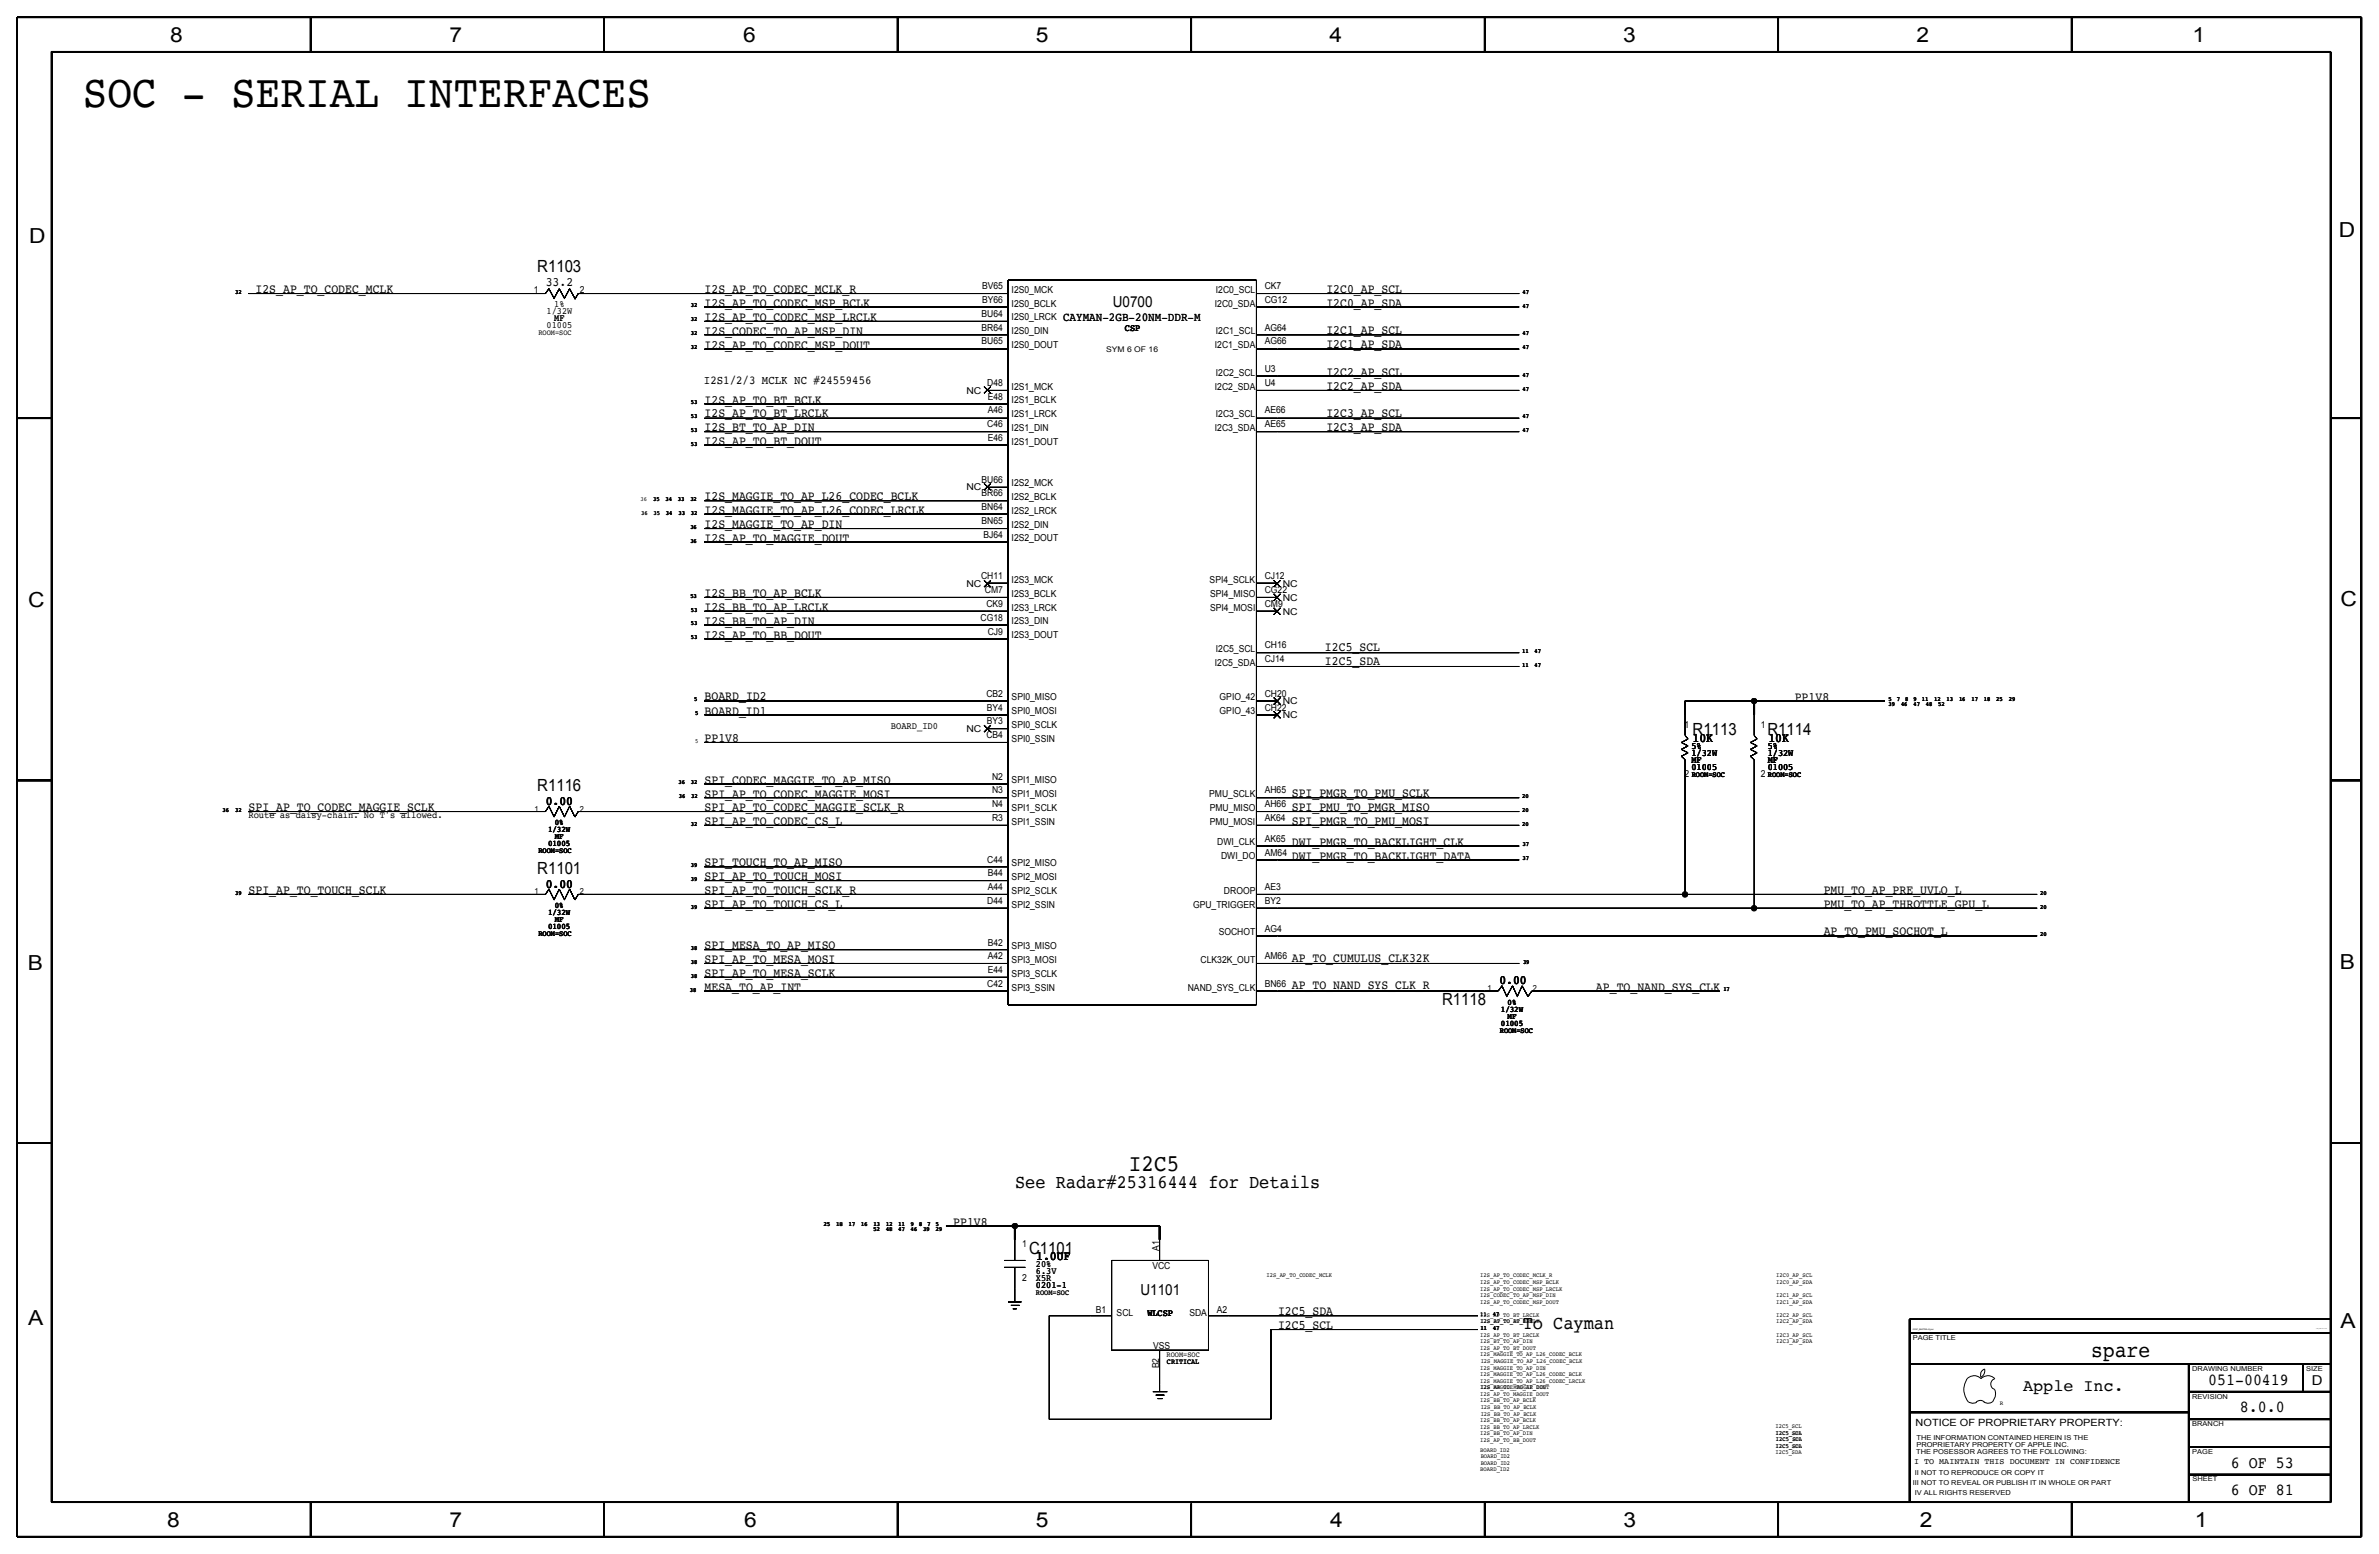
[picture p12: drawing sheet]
<svg xmlns="http://www.w3.org/2000/svg" width="875mm" height="572mm" viewBox="0 0 875 572" stroke-linecap="round" stroke-linejoin="round" font-family="sans-serif">
<defs><g id="words">
<text font-size="17" x="30.4" y="39.3">SOC - SERIAL INTERFACES</text>
<text font-size="8.7" x="415.2" y="430.6">I2C5</text>
<text font-size="8.1" x="769.2" y="499.1">spare</text>
<g font-size="7.6">
<text x="62.5" y="15.5">8</text>
<text x="165.4" y="15.5">7</text>
<text x="273.3" y="15.5">6</text>
<text x="381" y="15.5">5</text>
<text x="489" y="15.5">4</text>
<text x="597" y="15.5">3</text>
<text x="704.9" y="15.5">2</text>
<text x="806.5" y="15.5">1</text>
<text x="10.7" y="89.5">D</text>
<text x="860.3" y="87.2">D</text>
<text x="10.4" y="223.3">C</text>
<text x="860.8" y="222.8">C</text>
<text x="10.2" y="356.7">B</text>
<text x="860.6" y="356.4">B</text>
<text x="10.4" y="487.5">A</text>
<text x="860.8" y="488.2">A</text>
<text x="61.5" y="561.7">8</text>
<text x="165.4" y="561.7">7</text>
<text x="273.8" y="561.6">6</text>
<text x="381" y="561.7">5</text>
<text x="489.2" y="561.7">4</text>
<text x="597.1" y="561.6">3</text>
<text x="706.2" y="561.7">2</text>
<text x="807.3" y="561.7">1</text>
</g>
<g font-size="7">
<text x="373.4" y="436.9">See Radar#25316444 for Details</text>
<text x="560.1" y="488.9">To Cayman</text>
</g>
<g font-size="6.2">
<text x="197.6" y="100.2">R1103</text>
<text x="622.6" y="270.4">R1113</text>
<text x="650.1" y="270.4">R1114</text>
<text x="197.6" y="290.7">R1116</text>
<text x="197.6" y="321.3">R1101</text>
<text x="530.5" y="369.5">R1118</text>
<text x="378.5" y="461">C1101</text>
<text x="812.2" y="509.3">051-00419</text>
<text x="744.2" y="511.5">Apple Inc.</text>
<text x="823.9" y="519.4">8.0.0</text>
<text x="820.6" y="539.7">6 OF 53</text>
<text x="820.6" y="549.9">6 OF 81</text>
</g>
<g font-size="5.6">
<text x="409.3" y="113.1">U0700</text>
<text x="419.5" y="476.3">U1101</text>
</g>
<text font-size="5" x="850.3" y="509.3">D</text>
<g font-size="4.7">
<text x="94" y="107.8">I2S_AP_TO_CODEC_MCLK</text>
<text x="200.7" y="105.3">33.2</text>
<text x="259.2" y="107.9">I2S_AP_TO_CODEC_MCLK_R</text>
<text x="487.9" y="107.7">I2C0_AP_SCL</text>
<text x="259.2" y="112.9">I2S_AP_TO_CODEC_MSP_BCLK</text>
<text x="487.9" y="112.8">I2C0_AP_SDA</text>
<text x="259.2" y="118">I2S_AP_TO_CODEC_MSP_LRCLK</text>
<text x="259.2" y="123.1">I2S_CODEC_TO_AP_MSP_DIN</text>
<text x="487.9" y="123">I2C1_AP_SCL</text>
<text x="259.2" y="128.2">I2S_AP_TO_CODEC_MSP_DOUT</text>
<text x="487.9" y="128.1">I2C1_AP_SDA</text>
<text x="487.9" y="138.2">I2C2_AP_SCL</text>
<text x="487.9" y="143.3">I2C2_AP_SDA</text>
<text x="259.2" y="148.5">I2S_AP_TO_BT_BCLK</text>
<text x="259.2" y="153.5">I2S_AP_TO_BT_LRCLK</text>
<text x="487.9" y="153.5">I2C3_AP_SCL</text>
<text x="259.2" y="158.6">I2S_BT_TO_AP_DIN</text>
<text x="487.9" y="158.6">I2C3_AP_SDA</text>
<text x="259.2" y="163.6">I2S_AP_TO_BT_DOUT</text>
<text x="259.2" y="184">I2S_MAGGIE_TO_AP_L26_CODEC_BCLK</text>
<text x="259.2" y="189.2">I2S_MAGGIE_TO_AP_L26_CODEC_LRCLK</text>
<text x="259.2" y="194.2">I2S_MAGGIE_TO_AP_DIN</text>
<text x="259.2" y="199.2">I2S_AP_TO_MAGGIE_DOUT</text>
<text x="259.2" y="219.5">I2S_BB_TO_AP_BCLK</text>
<text x="259.2" y="224.6">I2S_BB_TO_AP_LRCLK</text>
<text x="259.2" y="229.8">I2S_BB_TO_AP_DIN</text>
<text x="259.2" y="234.9">I2S_AP_TO_BB_DOUT</text>
<text x="487.4" y="239.3">I2C5_SCL</text>
<text x="487.4" y="244.4">I2C5_SDA</text>
<text x="259.2" y="257.6">BOARD_ID2</text>
<text x="660.1" y="257.7">PP1V8</text>
<text x="259.2" y="262.8">BOARD_ID1</text>
<text x="259.2" y="273">PP1V8</text>
<text x="622.5" y="273">10K</text>
<text x="650.4" y="273">10K</text>
<text x="259.2" y="288.2">SPI_CODEC_MAGGIE_TO_AP_MISO</text>
<text x="259.2" y="293.3">SPI_AP_TO_CODEC_MAGGIE_MOSI</text>
<text x="475.2" y="293.2">SPI_PMGR_TO_PMU_SCLK</text>
<text x="91.5" y="298.3">SPI_AP_TO_CODEC_MAGGIE_SCLK</text>
<text x="200.8" y="296">0.00</text>
<text x="259.2" y="298.3">SPI_AP_TO_CODEC_MAGGIE_SCLK_R</text>
<text x="475.2" y="298.3">SPI_PMU_TO_PMGR_MISO</text>
<text x="259.2" y="303.4">SPI_AP_TO_CODEC_CS_L</text>
<text x="475.2" y="303.4">SPI_PMGR_TO_PMU_MOSI</text>
<text x="475.2" y="311">DWI_PMGR_TO_BACKLIGHT_CLK</text>
<text x="475.2" y="316.1">DWI_PMGR_TO_BACKLIGHT_DATA</text>
<text x="259.2" y="323.8">SPI_AP_TO_TOUCH_MOSI</text>
<text x="259.2" y="318.6">SPI_TOUCH_TO_AP_MISO</text>
<text x="91.5" y="328.8">SPI_AP_TO_TOUCH_SCLK</text>
<text x="200.8" y="326.5">0.00</text>
<text x="259.2" y="328.8">SPI_AP_TO_TOUCH_SCLK_R</text>
<text x="670.8" y="328.8">PMU_TO_AP_PRE_UVLO_L</text>
<text x="259.2" y="333.9">SPI_AP_TO_TOUCH_CS_L</text>
<text x="670.8" y="333.9">PMU_TO_AP_THROTTLE_GPU_L</text>
<text x="670.8" y="344">AP_TO_PMU_SOCHOT_L</text>
<text x="259.2" y="349.1">SPI_MESA_TO_AP_MISO</text>
<text x="475.2" y="353.8">AP_TO_CUMULUS_CLK32K</text>
<text x="259.2" y="354.2">SPI_AP_TO_MESA_MOSI</text>
<text x="259.2" y="359.3">SPI_AP_TO_MESA_SCLK</text>
<text x="259.2" y="364.3">MESA_TO_AP_INT</text>
<text x="475.2" y="363.9">AP_TO_NAND_SYS_CLK_R</text>
<text x="551.5" y="362">0.00</text>
<text x="587" y="364.5">AP_TO_NAND_SYS_CLK</text>
<text x="350.6" y="450.7">PP1V8</text>
<text x="381.1" y="463.5">1.0UF</text>
<text x="470.1" y="483.7">I2C5_SDA</text>
<text x="470.1" y="488.8">I2C5_SCL</text>
</g>
<text font-size="4.5" x="391" y="118">CAYMAN-2GB-20NM-DDR-M</text>
<text font-size="4.4" x="258.9" y="141.1">I2S1/2/3 MCLK NC #24559456</text>
<text font-size="3.7" x="704.6" y="524.5">NOTICE OF PROPRIETARY PROPERTY:</text>
<g font-size="3.6">
<text x="327.7" y="268">BOARD_ID0</text>
<text x="91.4" y="301">Route as daisy-chain. No T's allowed.</text>
</g>
<g font-size="3.5">
<text x="196.3" y="107.7">1</text>
<text x="213.3" y="107.7">2</text>
<text x="361.2" y="106.3">BV65</text>
<text x="372.1" y="107.7">I2S0_MCK</text>
<text x="447.2" y="107.7">I2C0_SCL</text>
<text x="465.2" y="106.3">CK7</text>
<text x="203.9" y="112.9">1%</text>
<text x="361.2" y="111.4">BY66</text>
<text x="372.1" y="112.7">I2S0_BCLK</text>
<text x="446.9" y="112.8">I2C0_SDA</text>
<text x="465.2" y="111.4">CG12</text>
<text x="201" y="115.4">1/32W</text>
<text x="203.9" y="118">MF</text>
<text x="361" y="116.5">BU64</text>
<text x="372.1" y="117.8">I2S0_LRCK</text>
<text x="201" y="120.5">01005</text>
<text x="361" y="121.6">BR64</text>
<text x="372.1" y="122.9">I2S0_DIN</text>
<text x="413.7" y="121.9">CSP</text>
<text x="447.2" y="122.9">I2C1_SCL</text>
<text x="465.2" y="121.6">AG64</text>
<text x="361" y="126.6">BU65</text>
<text x="372.1" y="128">I2S0_DOUT</text>
<text x="446.9" y="128">I2C1_SDA</text>
<text x="465.2" y="126.6">AG66</text>
<text x="465.2" y="136.8">U3</text>
<text x="363.1" y="141.9">D48</text>
<text x="372.1" y="143.2">I2S1_MCK</text>
<text x="446.9" y="143.2">I2C2_SDA</text>
<text x="447.2" y="138.2">I2C2_SCL</text>
<text x="465.2" y="141.9">U4</text>
<text x="355.5" y="144.8">NC</text>
<text x="363.3" y="147">E48</text>
<text x="372.1" y="148.3">I2S1_BCLK</text>
<text x="363.3" y="152.1">A46</text>
<text x="372.1" y="153.4">I2S1_LRCK</text>
<text x="447.2" y="153.4">I2C3_SCL</text>
<text x="465.2" y="152.1">AE66</text>
<text x="363.1" y="157.1">C46</text>
<text x="372.1" y="158.5">I2S1_DIN</text>
<text x="446.9" y="158.5">I2C3_SDA</text>
<text x="465.2" y="157.1">AE65</text>
<text x="363.3" y="162.2">E46</text>
<text x="372.1" y="163.6">I2S1_DOUT</text>
<text x="361" y="177.5">BU66</text>
<text x="372.1" y="178.8">I2S2_MCK</text>
<text x="355.5" y="180.2">NC</text>
<text x="361" y="182.5">BR66</text>
<text x="372.1" y="183.9">I2S2_BCLK</text>
<text x="361" y="187.6">BN64</text>
<text x="372.1" y="189">I2S2_LRCK</text>
<text x="361" y="192.7">BN65</text>
<text x="361.7" y="197.8">BJ64</text>
<text x="372.1" y="194">I2S2_DIN</text>
<text x="372.1" y="199.1">I2S2_DOUT</text>
<text x="360.9" y="213">CH11</text>
<text x="372.1" y="214.4">I2S3_MCK</text>
<text x="444.9" y="214.4">SPI4_SCLK</text>
<text x="465.2" y="213.1">CJ12</text>
<text x="355.5" y="216">NC</text>
<text x="362.3" y="218.1">CM7</text>
<text x="372.1" y="219.5">I2S3_BCLK</text>
<text x="445.1" y="219.5">SPI4_MISO</text>
<text x="465.2" y="218.1">CG22</text>
<text x="471.8" y="220.9">NC</text>
<text x="471.8" y="216">NC</text>
<text x="362.8" y="223.2">CK9</text>
<text x="372.1" y="224.6">I2S3_LRCK</text>
<text x="445.1" y="224.6">SPI4_MOSI</text>
<text x="465.2" y="223.2">CM9</text>
<text x="471.8" y="226">NC</text>
<text x="360.7" y="228.3">CG18</text>
<text x="363.3" y="233.4">CJ9</text>
<text x="372.1" y="229.6">I2S3_DIN</text>
<text x="372.1" y="234.7">I2S3_DOUT</text>
<text x="447.2" y="239.8">I2C5_SCL</text>
<text x="465.2" y="238.5">CH16</text>
<text x="446.9" y="244.9">I2C5_SDA</text>
<text x="465.2" y="243.6">CJ14</text>
<text x="362.8" y="256.2">CB2</text>
<text x="372.1" y="257.6">SPI0_MISO</text>
<text x="448.6" y="257.6">GPIO_42</text>
<text x="465.2" y="256.3">CH20</text>
<text x="363" y="261.3">BY4</text>
<text x="372.1" y="262.7">SPI0_MOSI</text>
<text x="448.6" y="262.7">GPIO_43</text>
<text x="465.2" y="261.3">CH22</text>
<text x="471.8" y="259.1">NC</text>
<text x="355.5" y="269.2">NC</text>
<text x="363" y="266.4">BY3</text>
<text x="372.1" y="267.8">SPI0_SCLK</text>
<text x="471.8" y="264.1">NC</text>
<text x="619.6" y="267.9">1</text>
<text x="647.7" y="267.9">1</text>
<text x="362.8" y="271.5">CB4</text>
<text x="372.1" y="272.8">SPI0_SSIN</text>
<text x="622.1" y="275.5">5%</text>
<text x="650.2" y="275.5">5%</text>
<text x="622.1" y="278">1/32W</text>
<text x="622.1" y="280.6">MF</text>
<text x="650.2" y="280.6">MF</text>
<text x="650.2" y="278">1/32W</text>
<text x="364.9" y="286.7">N2</text>
<text x="619.6" y="285.6">2</text>
<text x="622.1" y="283.1">01005</text>
<text x="647.7" y="285.6">2</text>
<text x="650.2" y="283.1">01005</text>
<text x="364.9" y="291.8">N3</text>
<text x="372.1" y="293.2">SPI1_MOSI</text>
<text x="372.1" y="288.1">SPI1_MISO</text>
<text x="444.8" y="293.1">PMU_SCLK</text>
<text x="465.2" y="291.8">AH65</text>
<text x="364.9" y="296.9">N4</text>
<text x="372.1" y="298.2">SPI1_SCLK</text>
<text x="444.9" y="298.2">PMU_MISO</text>
<text x="465.2" y="296.9">AH66</text>
<text x="364.9" y="302">R3</text>
<text x="372.1" y="303.3">SPI1_SSIN</text>
<text x="444.9" y="303.3">PMU_MOSI</text>
<text x="465.2" y="302">AK64</text>
<text x="447.7" y="310.9">DWI_CLK</text>
<text x="465.2" y="309.6">AK65</text>
<text x="363.1" y="317.2">C44</text>
<text x="449.1" y="316">DWI_DO</text>
<text x="465.2" y="314.7">AM64</text>
<text x="363.3" y="322.3">B44</text>
<text x="372.1" y="318.6">SPI2_MISO</text>
<text x="372.1" y="323.7">SPI2_MOSI</text>
<text x="363.3" y="327.4">A44</text>
<text x="372.1" y="328.7">SPI2_SCLK</text>
<text x="450.2" y="328.7">DROOP</text>
<text x="465.2" y="327.4">AE3</text>
<text x="363.1" y="332.5">D44</text>
<text x="372.1" y="333.8">SPI2_SSIN</text>
<text x="438.8" y="333.8">GPU_TRIGGER</text>
<text x="465.2" y="332.4">BY2</text>
<text x="363.3" y="347.7">B42</text>
<text x="448.3" y="344">SOCHOT</text>
<text x="465.2" y="342.6">AG4</text>
<text x="363.3" y="352.8">A42</text>
<text x="372.1" y="349.1">SPI3_MISO</text>
<text x="465.2" y="352.8">AM66</text>
<text x="363.3" y="357.9">E44</text>
<text x="372.1" y="359.2">SPI3_SCLK</text>
<text x="372.1" y="354.1">SPI3_MOSI</text>
<text x="441.6" y="354.1">CLK32K_OUT</text>
<text x="363.1" y="363">C42</text>
<text x="372.1" y="364.3">SPI3_SSIN</text>
<text x="436.9" y="364.3">NAND_SYS_CLK</text>
<text x="465.2" y="362.9">BN66</text>
<text x="376" y="458.4">1</text>
<text x="426.3" y="460" transform="rotate(-90 426.3 460)">A1</text>
<text x="381" y="466.1">20%</text>
<text x="423.9" y="466.6">VCC</text>
<text x="376" y="471.1">2</text>
<text x="381" y="473.7">0201-1</text>
<text x="381" y="471.1">X5R</text>
<text x="381" y="468.6">6.3V</text>
<text x="403" y="482.9">B1</text>
<text x="410.7" y="483.9">SCL</text>
<text x="422" y="483.8">WLCSP</text>
<text x="437.5" y="483.9">SDA</text>
<text x="447.5" y="482.9">A2</text>
<text x="424.2" y="496.1">VSS</text>
<text x="426.3" y="503.3" transform="rotate(-90 426.3 503.3)">B2</text>
</g>
<g font-size="3.1">
<text x="196.5" y="298.4">1</text>
<text x="213.3" y="298.4">2</text>
<text x="204" y="303.5">0%</text>
<text x="201.6" y="306.1">1/32W</text>
<text x="201.6" y="311.1">01005</text>
<text x="204" y="308.6">MF</text>
<text x="196.5" y="328.9">1</text>
<text x="213.3" y="328.9">2</text>
<text x="204" y="334">0%</text>
<text x="201.6" y="336.5">1/32W</text>
<text x="201.6" y="341.6">01005</text>
<text x="204" y="339.1">MF</text>
<text x="547.1" y="364.5">1</text>
<text x="563.9" y="364.5">2</text>
<text x="554.5" y="369.6">0%</text>
<text x="552" y="372.1">1/32W</text>
<text x="552" y="377.2">01005</text>
<text x="554.5" y="374.7">MF</text>
<text x="704.1" y="538.5">I TO MAINTAIN THIS DOCUMENT IN CONFIDENCE</text>
</g>
<g font-size="2.9">
<text x="198.1" y="123.2">ROOM=SOC</text>
<text x="406.9" y="129.4">SYM 6 OF 16</text>
<text x="622.3" y="285.8">ROOM=SOC</text>
<text x="650.3" y="285.8">ROOM=SOC</text>
<text x="198.1" y="313.7">ROOM=SOC</text>
<text x="198.1" y="344.2">ROOM=SOC</text>
<text x="551.7" y="379.7">ROOM=SOC</text>
<text x="381" y="476.2">ROOM=SOC</text>
<text x="429.1" y="499.1">ROOM=SOC</text>
</g>
<text font-size="2.8" x="429.2" y="501.7">CRITICAL</text>
<g font-size="2.5">
<text x="703.5" y="492.8">PAGE TITLE</text>
<text x="806.3" y="504.2">DRAWING NUMBER</text>
<text x="848.2" y="504.2">SIZE</text>
<text x="806.3" y="514.4">REVISION</text>
<text x="806.3" y="524.5">BRANCH</text>
<text x="704.9" y="532.1">PROPRIETARY PROPERTY OF APPLE INC.</text>
<text x="704.9" y="529.6">THE INFORMATION CONTAINED HEREIN IS THE</text>
<text x="704.8" y="534.7">THE POSESSOR AGREES TO THE FOLLOWING:</text>
<text x="806.3" y="534.7">PAGE</text>
<text x="704.3" y="542.3">II NOT TO REPRODUCE OR COPY IT</text>
<text x="806.4" y="544.8">SHEET</text>
<text x="703.5" y="546.1">III NOT TO REVEAL OR PUBLISH IT IN WHOLE OR PART</text>
<text x="704.3" y="549.9">IV ALL RIGHTS RESERVED</text>
</g>
<g font-size="2.3">
<text x="86.5" y="108.1">32</text>
<text x="254.1" y="113.1">32</text>
<text x="560.1" y="113.1">47</text>
<text x="560.1" y="108.1">47</text>
<text x="254.1" y="118.2">32</text>
<text x="254.1" y="123.2">32</text>
<text x="560.1" y="123.3">47</text>
<text x="254.1" y="128.3">32</text>
<text x="560.1" y="128.4">47</text>
<text x="560.1" y="138.5">47</text>
<text x="560.1" y="143.6">47</text>
<text x="254.1" y="148.6">53</text>
<text x="254.1" y="153.8">53</text>
<text x="560.1" y="153.8">47</text>
<text x="254.1" y="158.9">53</text>
<text x="560.1" y="158.9">47</text>
<text x="254.1" y="164">53</text>
<text x="235.6" y="184.3">36</text>
<text x="240.2" y="184.3">35</text>
<text x="244.8" y="184.3">34</text>
<text x="249.3" y="184.3">33</text>
<text x="253.9" y="184.3">32</text>
<text x="235.8" y="189.3">36</text>
<text x="240.4" y="189.3">35</text>
<text x="244.9" y="189.3">34</text>
<text x="249.5" y="189.3">33</text>
<text x="254.1" y="189.3">32</text>
<text x="253.9" y="194.5">36</text>
<text x="253.9" y="199.6">36</text>
<text x="253.9" y="219.9">53</text>
<text x="254.1" y="224.9">53</text>
<text x="254.1" y="229.9">53</text>
<text x="254.1" y="235">53</text>
<text x="559.9" y="245.3">11</text>
<text x="559.9" y="240.2">11</text>
<text x="564.4" y="245.3">47</text>
<text x="564.4" y="240.2">47</text>
<text x="255.3" y="258">5</text>
<text x="694.6" y="258">5</text>
<text x="697.7" y="258">7</text>
<text x="700.7" y="258">8</text>
<text x="703.8" y="258">9</text>
<text x="706.8" y="258">11</text>
<text x="711.4" y="258">12</text>
<text x="716" y="258">13</text>
<text x="720.6" y="258">16</text>
<text x="725.1" y="258">17</text>
<text x="729.7" y="258">18</text>
<text x="734.3" y="258">25</text>
<text x="738.8" y="258">29</text>
<text x="255.7" y="262.9">5</text>
<text x="694.7" y="259.8">39</text>
<text x="699.2" y="259.8">46</text>
<text x="703.8" y="259.8">47</text>
<text x="708.4" y="259.8">48</text>
<text x="712.9" y="259.8">52</text>
<text x="255.7" y="273.1">5</text>
<text x="249.5" y="288.4">36</text>
<text x="249.7" y="293.4">36</text>
<text x="254.1" y="288.4">32</text>
<text x="254.2" y="293.4">32</text>
<text x="559.9" y="293.6">20</text>
<text x="81.9" y="298.6">36</text>
<text x="86.5" y="298.6">32</text>
<text x="559.9" y="298.6">20</text>
<text x="254.1" y="303.7">32</text>
<text x="559.9" y="303.7">20</text>
<text x="560.1" y="311.3">37</text>
<text x="560" y="316.4">37</text>
<text x="254.1" y="324">39</text>
<text x="254.1" y="318.9">39</text>
<text x="86.5" y="329.1">39</text>
<text x="750.4" y="329.1">20</text>
<text x="254.1" y="334.2">39</text>
<text x="750.4" y="334.2">20</text>
<text x="750.4" y="344.3">20</text>
<text x="254.1" y="349.4">38</text>
<text x="254.1" y="359.6">38</text>
<text x="254.1" y="354.5">38</text>
<text x="560.2" y="354.4">39</text>
<text x="253.8" y="364.7">38</text>
<text x="633.9" y="364.5">17</text>
<text x="302.9" y="451">25</text>
<text x="307.5" y="451">18</text>
<text x="312.1" y="451">17</text>
<text x="316.6" y="451">16</text>
<text x="321.2" y="452.9">52</text>
<text x="321.2" y="451">13</text>
<text x="325.8" y="452.9">48</text>
<text x="325.8" y="451">12</text>
<text x="330.3" y="452.9">47</text>
<text x="330.4" y="451">11</text>
<text x="334.9" y="452.9">46</text>
<text x="334.9" y="451">9</text>
<text x="338" y="451">8</text>
<text x="339.5" y="452.9">39</text>
<text x="341" y="451">7</text>
<text x="344.1" y="452.9">29</text>
<text x="344.1" y="451">5</text>
<text x="465.9" y="469.8">I2S_AP_TO_CODEC_MCLK</text>
<text x="544.5" y="469.8">I2S_AP_TO_CODEC_MCLK_R</text>
<text x="544.5" y="472.2">I2S_AP_TO_CODEC_MSP_BCLK</text>
<text x="653.3" y="472.2">I2C0_AP_SDA</text>
<text x="653.3" y="469.8">I2C0_AP_SCL</text>
<text x="544.5" y="477">I2S_CODEC_TO_AP_MSP_DIN</text>
<text x="544.5" y="479.5">I2S_AP_TO_CODEC_MSP_DOUT</text>
<text x="544.5" y="474.6">I2S_AP_TO_CODEC_MSP_LRCLK</text>
<text x="653.3" y="479.5">I2C1_AP_SDA</text>
<text x="653.3" y="477.1">I2C1_AP_SCL</text>
<text x="544.5" y="484.3">I2S_AP_TO_BT_LRCLK</text>
<text x="544.5" y="484.1">11</text>
<text x="549" y="484.1">47</text>
<text x="653.3" y="484.3">I2C2_AP_SCL</text>
<text x="544.5" y="491.6">I2S_AP_TO_BT_LRCLK</text>
<text x="544.5" y="486.7">I2S_BT_TO_AP_DIN</text>
<text x="544.5" y="489.1">11</text>
<text x="544.6" y="486.7">I2S_AP_TO_BT_LRCLK</text>
<text x="549" y="489.1">47</text>
<text x="653.3" y="486.7">I2C2_AP_SDA</text>
<text x="653.3" y="491.6">I2C3_AP_SCL</text>
<text x="544.5" y="496.4">I2S_AP_TO_BT_DOUT</text>
<text x="544.5" y="494">I2S_BT_TO_AP_DIN</text>
<text x="653.3" y="494">I2C3_AP_SDA</text>
<text x="544.5" y="503.7">I2S_MAGGIE_TO_AP_DIN</text>
<text x="544.5" y="498.8">I2S_MAGGIE_TO_AP_L26_CODEC_BCLK</text>
<text x="544.6" y="501.2">I2S_MAGGIE_TO_AP_L26_CODEC_BCLK</text>
<text x="544.5" y="508.5">I2S_MAGGIE_TO_AP_L26_CODEC_LRCLK</text>
<text x="544.5" y="506.1">I2S_MAGGIE_TO_AP_L26_CODEC_BCLK</text>
<text x="544.5" y="510.9">I2S_MAGGIE_TO_AP_DIN</text>
<text x="544.5" y="513.3">I2S_AP_TO_MAGGIE_DOUT</text>
<text x="544.5" y="515.8">I2S_BB_TO_AP_BCLK</text>
<text x="544.6" y="510.9">I2S_AP_TO_MAGGIE_DOUT</text>
<text x="544.6" y="520.6">I2S_BB_TO_AP_BCLK</text>
<text x="544.6" y="518.2">I2S_BB_TO_AP_BCLK</text>
<text x="544.5" y="527.8">I2S_BB_TO_AP_DIN</text>
<text x="544.5" y="525.4">I2S_BB_TO_AP_LRCLK</text>
<text x="544.5" y="523">I2S_BB_TO_AP_BCLK</text>
<text x="653.1" y="527.6">I2C5_SDA</text>
<text x="653.1" y="525.2">I2C5_SCL</text>
<text x="653.2" y="527.6">I2C5_SCL</text>
<text x="544.5" y="530.3">I2S_AP_TO_BB_DOUT</text>
<text x="544.5" y="533.9">BOARD_ID2</text>
<text x="653.1" y="532.4">I2C5_SCL</text>
<text x="653.2" y="532.4">I2C5_SDA</text>
<text x="653.2" y="530">I2C5_SCL</text>
<text x="653.2" y="530">I2C5_SDA</text>
<text x="544.6" y="538.7">BOARD_ID2</text>
<text x="544.6" y="536.3">BOARD_ID2</text>
<text x="653.1" y="534.9">I2C5_SDA</text>
<text x="544.5" y="541.1">BOARD_ID2</text>
</g>
<text font-size="2.2" x="735.5" y="516.8">R</text>
<text font-size=".9" x="703.5" y="489">SYNC_MASTER=Sync</text>
<text font-size=".4" x="851.9" y="488.9">SYNC_DATE=05/17/2016</text>
</g></defs>
<g fill="none" stroke="#000" stroke-width=".37">
<path d="M91.4 108h109.2h-5.1h5.1l1.3-1.8-1.3 1.8 1.3-1.8 1.9 3.5-1.9-3.5 1.9 3.5 1.9-3.5-1.9 3.5 1.9-3.5 1.9 3.5-1.9-3.5 1.9 3.5 1.9-3.5-1.9 3.5 1.9-3.5 1.9 3.5M259 118.2h111.8M259 112.9h111.8M370.8 108h-158.1h5.7h-5.7l-1.3 2.1M370.8 103v266.6v-266.6h91.3h-91.3h91.3v266.6v-266.6v266.6h-91.3h91.3h-91.3zM462.1 108h96.7M462.1 112.9h96.7M259 128.4h111.8M259 123.1h111.8M462.1 123.1h96.7M462.1 128.4h96.7M462.1 138.3h96.7"/>
<path d="M259 153.8h111.8M259 158.8h111.8M259 148.5h111.8M361.9 142.2l2.5 2.4M363 143.6h7.8M364.4 142.2l-2.5 2.4M462.1 158.8h96.7M462.1 153.8h96.7M462.1 143.6h96.7M259 163.7h111.8M361.9 177.8l2.5 2.5M363 179.2h7.8"/>
<path d="M364.4 177.8l-2.5 2.5M259 184.2h111.8M259 199.3h111.8M259 194.4h111.8M259 189.1h111.8M259 219.7h111.8M361.9 213.4l2.5 2.5M363 214.5h7.8M364.4 213.4l-2.5 2.5M462.1 214.5h7.8M462.1 219.7h7.8M468.5 218.4l2.5 2.6"/>
<path d="M468.5 213.4l2.5 2.5M471 218.4l-2.5 2.6M471 213.4l-2.5 2.5M259 224.8h111.8M259 235h111.8M259 229.9h111.8M462.1 224.8h7.8M468.5 223.5l2.5 2.6M471 223.5l-2.5 2.6M259 257.8h111.8M462.1 240h96.7M462.1 245.1h96.7"/>
<path d="M462.1 257.8h7.8M468.5 256.5l2.5 2.6M471 256.5l-2.5 2.6M259 273.1h111.8M259 262.9h111.8M361.9 266.7l2.5 2.5M363 268h7.8M364.4 266.7l-2.5 2.5M462.1 262.9h7.8M468.5 261.6l2.5 2.6M471 261.6l-2.5 2.6M619.8 262.9v7.6v-7.6v7.6l1.1 1.3-1.1-1.3 1.1 1.3-2.5 1.3 2.5-1.3-2.5 1.3 2.5 1.2-2.5-1.2 2.5 1.2-2.5 1.3 2.5-1.3-2.5 1.3 2.5 1.3-2.5-1.3 2.5 1.3-2.5 1.2 2.5-1.2-2.5 1.2 1.4 1.3-1.4-1.3 1.4 1.3v49.5v-43.1v43.1h129.5"/>
<path d="M645.2 262.9v7.6v-7.6v7.6l1.1 1.3-1.1-1.3 1.1 1.3-2.5 1.3 2.5-1.3-2.5 1.3 2.5 1.2-2.5-1.2 2.5 1.2-2.5 1.3 2.5-1.3-2.5 1.3 2.5 1.3-2.5-1.3 2.5 1.3-2.5 1.2 2.5-1.2-2.5 1.2 1.4 1.3-1.4-1.3 1.4 1.3v54.6M91.4 298.5h109.2h-5.1h5.1l1.3-2-1.3 2 1.3-2 1.9 3.9-1.9-3.9 1.9 3.9 1.9-3.9-1.9 3.9 1.9-3.9 1.9 3.9-1.9-3.9 1.9 3.9 1.9-3.9-1.9 3.9 1.9-3.9 1.9 3.9M259 288.3h111.8M259 293.4h111.8M370.8 298.5h-158.1h5.7h-5.7l-1.3 2M462.1 293.4h96.7M462.1 298.5h96.7M259 303.5h111.8M259 318.8h111.8M462.1 303.5h96.7M462.1 316.2h96.7M462.1 311.2h96.7"/>
<path d="M91.4 328.9h109.2h-5.1h5.1l1.3-1.9-1.3 1.9 1.3-1.9 1.9 3.9-1.9-3.9 1.9 3.9 1.9-3.9-1.9 3.9 1.9-3.9 1.9 3.9-1.9-3.9 1.9 3.9 1.9-3.9-1.9 3.9 1.9-3.9 1.9 3.9M259 334h111.8M259 323.9h111.8M370.8 328.9h-158.1h5.7h-5.7l-1.3 2.1M462.1 328.9h157.7M462.1 334h183.1M645.2 334h104.1M259 349.2h111.8M259 359.4h111.8M259 354.3h111.8M462.1 344.2h287.2M462.1 354.3h96.7"/>
<path d="M259 364.5h111.8M462.1 364.5h88.9h-4.9h4.9l1.4-2-1.4 2 1.4-2 1.8 3.9-1.8-3.9 1.8 3.9 2.1-3.9-2.1 3.9 2.1-3.9 1.8 3.9-1.8-3.9 1.8 3.9 1.8-3.9-1.8 3.9 1.8-3.9 2.1 3.9M632.5 364.5h-69.1h5.6h-5.6l-1.4 2M373.2 455.9v7.7M426.5 455.9v7.7M369.4 463.6h7.7M369.4 466.1h7.7M370.8 478.8h4.9M373.2 466.1v12.7M408.9 463.6v33v-33h35.6h-35.6h35.6v33v-33v33h-35.6h35.6h-35.6zM371.8 480.1h3.2M372.5 481.3h1.4"/>
<path d="M408.9 483.9h-23h15.2h-15.2v38.1v-38.1v38.1h81.5h-81.5h81.5v-33.1v33.1v-33.1h76.2M426.5 496.6v15.2M444.5 483.9h99.1M424 511.8h5.3M425.1 513.1h3.2M425.8 514.4h1.8M724.1 515.6l.5 .2a2.67 2.67 0 0 0 2.5-.2M726.8 515.7a2.09 2.09 0 0 1 3.1 0M728.6 506.5a2.69 2.69 0 0 0 1.3-3 2.26 2.26 0 0 0-1.3 3M729.7 515.6l.4 .2a2.67 2.67 0 0 0 2.6-.2M733.7 511.1a4.5 4.5 0 0 1-1 4.6M733.8 511a2.08 2.08 0 0 1-1.6-2 2.08 2.08 0 0 1 1.6-2 3.5 3.5 0 0 0-5.2 0 3.5 3.5 0 0 0-3.9-.8 3.5 3.5 0 0 0-2.2 3.3 7.1 7.1 0 0 0 1.6 6.2"/>
</g>
<g fill="none" stroke="#000" stroke-width=".6" stroke-linecap="butt">
<path d="M6.3 6.4v558.7v-558.7h862.2h-862.2h862.2v558.7v-558.7v558.7h-862.2h862.2h-862.2zM19 19.1v533.4v-533.4h838.2h-838.2h838.2v533.4v-533.4v533.4h-838.2h838.2h-838.2zM114.3 6.4v12.7M222.2 6.4v12.7M330.2 6.4v12.7M438.1 6.4v12.7M546.1 6.4v12.7M654 6.4v12.7M762 6.4v12.7M6.3 153.8h12.7M857.2 153.8h11.3M645.2 257.8h-25.4h25.4h-25.4v5.1"/>
<path d="M645.2 257.8h48M645.2 257.8v5.1M6.3 287h12.7M857.2 287h11.3M6.3 420.4h12.7M857.2 420.4h11.3M347.9 450.9h25.3h-25.3h25.3v5M373.2 450.9h53.3h-53.3h53.3v5M702.4 490.2h154.8M702.4 490.2v62.3M857.2 485.1h-154.8h154.8h-154.8v5.1M702.4 519.4h102.6"/>
<path d="M702.4 501.6h154.8M805 501.6v50.9M805 511.8h52.2M847 501.6v10.2M805 522h52.2M805 532.1h52.2M114.3 552.5v12.6M222.2 552.5v12.6M330.2 552.5v12.6M438.1 553v12.1M546.1 552.5v12.6M654 552.5v12.6"/>
<path d="M762 552.5v12.6M805 542.3h52.2"/>
</g>
<g fill="#000" stroke="#000" stroke-width=".37">
<circle cx="645.2" cy="257.8" r="1.02"/>
<circle cx="619.8" cy="328.9" r="1.02"/>
<circle cx="645.2" cy="334" r="1.02"/>
<circle cx="373.3" cy="450.9" r="1.02"/>
</g>
<use href="#words"/>
</svg>
